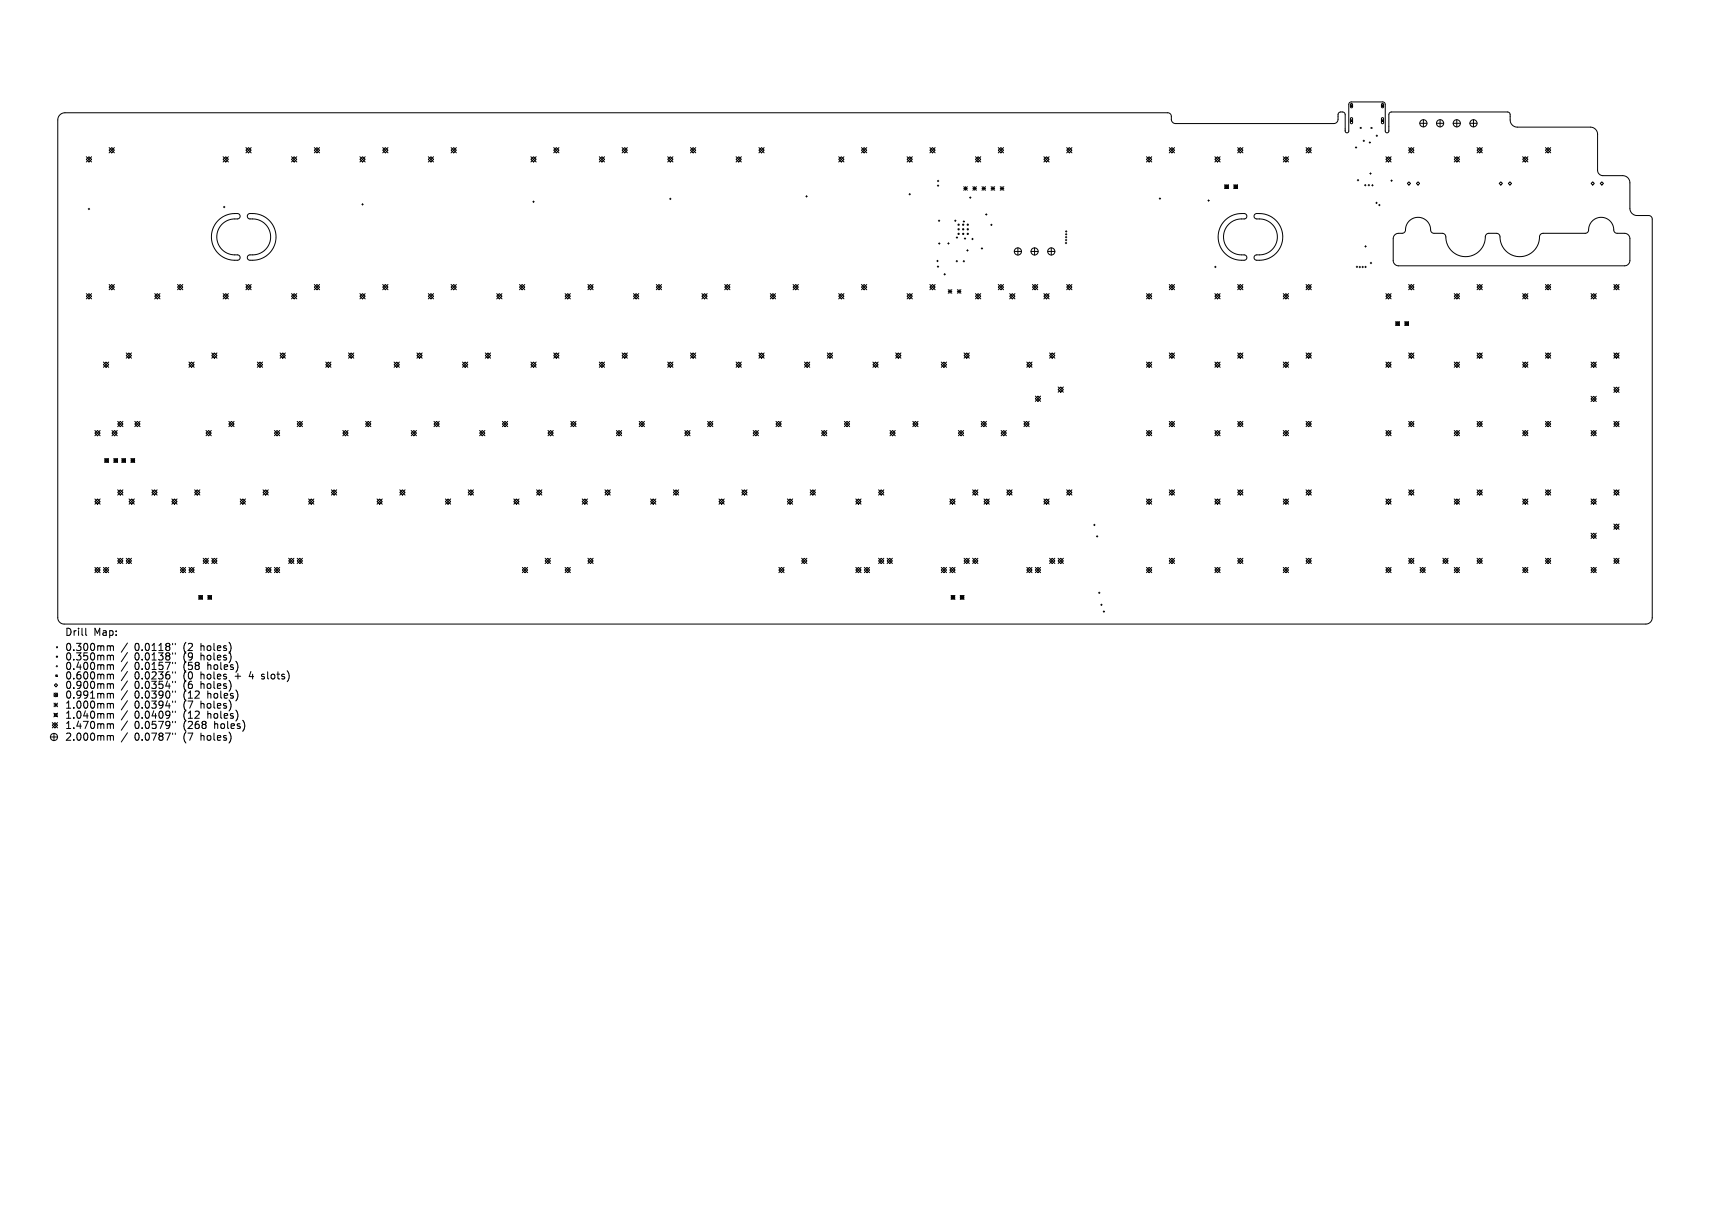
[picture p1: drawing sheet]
<svg xmlns="http://www.w3.org/2000/svg" width="297mm" height="210mm" viewBox="0 0 297 210" stroke-linecap="round" stroke-linejoin="round" font-family="sans-serif">
<defs><g id="words">
<g font-size="1.7">
<text x="11.2" y="110.5">Drill</text>
<text x="11.2" y="113.1">0.300mm</text>
<text x="16.2" y="110.5">Map:</text>
<text x="23.4" y="113.1">0.0118&quot;</text>
<text x="31.9" y="113.1">(2</text>
<text x="35" y="113.1">holes)</text>
<text x="11.2" y="114.8">0.350mm</text>
<text x="11.2" y="116.4">0.400mm</text>
<text x="11.2" y="118.1">0.600mm</text>
<text x="11.2" y="119.7">0.900mm</text>
<text x="23.4" y="114.8">0.0138&quot;</text>
<text x="23.4" y="116.4">0.0157&quot;</text>
<text x="23.4" y="118.1">0.0236&quot;</text>
<text x="23.4" y="119.7">0.0354&quot;</text>
<text x="31.9" y="114.8">(9</text>
<text x="31.9" y="116.4">(58</text>
<text x="31.9" y="118.1">(0</text>
<text x="31.9" y="119.7">(6</text>
<text x="35" y="114.8">holes)</text>
<text x="35" y="118.1">holes</text>
<text x="35" y="119.7">holes)</text>
<text x="36.2" y="116.4">holes)</text>
<text x="41.1" y="118.1">+</text>
<text x="43.7" y="118.1">4</text>
<text x="46" y="118.1">slots)</text>
<text x="11.2" y="121.4">0.991mm</text>
<text x="11.2" y="123.2">1.000mm</text>
<text x="11.2" y="124.9">1.040mm</text>
<text x="23.4" y="121.4">0.0390&quot;</text>
<text x="23.4" y="123.2">0.0394&quot;</text>
<text x="23.4" y="124.9">0.0409&quot;</text>
<text x="31.9" y="121.4">(12</text>
<text x="31.9" y="123.2">(7</text>
<text x="31.9" y="124.9">(12</text>
<text x="35" y="123.2">holes)</text>
<text x="36.2" y="121.4">holes)</text>
<text x="36.2" y="124.9">holes)</text>
<text x="11.2" y="126.7">1.470mm</text>
<text x="11.2" y="128.7">2.000mm</text>
<text x="23.4" y="126.7">0.0579&quot;</text>
<text x="23.4" y="128.7">0.0787&quot;</text>
<text x="31.9" y="126.7">(268</text>
<text x="31.9" y="128.7">(7</text>
<text x="35" y="128.7">holes)</text>
<text x="37.4" y="126.7">holes)</text>
</g>
</g></defs>
<g fill="none" stroke="#000" stroke-width=".17">
<path d="M10.4 19.9l.5-.3h.4h191.5a.62 .62 0 0 1 .6 .6v.6a.74 .74 0 0 0 .8 .6h27.5a.74 .74 0 0 0 .7-.7v-.8l.1-.3 .7-.2 .3 .2 .1 .3v2.9l.2 .2h.3l.2-.2v-4.7l.1-.3 .3-.1h5.5l.2 .1 .2 .3v4.7l.3 .2h.2l.1-.2v-3l.2-.2 .2-.2h20.3l.4 .3v1.1a1.25 1.25 0 0 0 1.2 1.3h12.7a1.25 1.25 0 0 1 1.3 1.2v6.3a.94 .94 0 0 0 .9 .9h3.4a1.24 1.24 0 0 1 1.3 1.2v4.6a1.25 1.25 0 0 0 1.2 1.1h2.1a.62 .62 0 0 1 .6 .6v69.3a1.12 1.12 0 0 1-1.1 1h-274.8a1.11 1.11 0 0 1-1.1-1.1v-86.4l.1-.4zM234.6 18h.2l.1 .1v.5l-.1 .1-.2-.1zM234.6 18.2h.3v.3h-.3zM240 18h.2l.1 .1v.5l-.1 .1-.3-.1zM240 18.2h.3v.3h-.3zM15 27.7l.5-.5 .4 .5-.4 .4zM15 27.2l.9 .9M15.3 36.3h.3M15.5 36.1v.3M15.9 27.2l-.9 .9M19 26.1l.4-.5 .5 .5-.5 .4zM19 25.6l.9 .9"/>
<path d="M19.9 25.6l-.9 .9M37.9 38.3a3.6 3.6 0 0 1 3.7-1.1l.1 .4-.2 .3a3.4 3.4 0 0 0-3.8 3.2 3.3 3.3 0 0 0 3.7 3.2l.3 .4-.2 .4a4 4 0 0 1-4.3-2.1 4 4 0 0 1 .7-4.7zM38.8 27.2l.9 .9M38.8 35.9h.3M38.9 35.8v.3M39.2 27.2l.5 .5-.5 .4-.4-.4zM39.7 27.2l-.9 .9M42.7 25.6l.9 .9M43.1 37.2l.1-.1a4 4 0 0 1 4.7 4 4 4 0 0 1-4.8 3.9l-.1-.3 .2-.4a3.4 3.4 0 0 0 3.8-3.2 3.3 3.3 0 0 0-3.8-3.1l-.2-.4zM43.2 25.6l.4 .5-.4 .4-.5-.4zM43.6 25.6l-.9 .9M50.6 27.2l.9 .9"/>
<path d="M51.1 27.2l.4 .5-.4 .4-.5-.4zM51.5 27.2l-.9 .9M54.6 25.6l.9 .9M55 25.6l.5 .5-.5 .4-.4-.4zM55.5 25.6l-.9 .9M62.5 27.2l.9 .9M62.8 35.5h.3M63 27.2l.4 .5-.4 .4-.5-.4zM63 35.3v.3M63.4 27.2l-.9 .9M66.5 25.6l.9 .9M66.9 25.6l.5 .5-.5 .4-.4-.4z"/>
<path d="M67.4 25.6l-.9 .9M74.4 27.2l.9 .9M74.8 27.2l.5 .5-.5 .4-.4-.4zM75.3 27.2l-.9 .9M78.4 25.6l.9 .9M78.8 25.6l.5 .5-.5 .4-.4-.4zM79.3 25.6l-.9 .9M92.2 27.2l.9 .9M92.5 35h.3M92.7 27.2l.4 .5-.4 .4-.5-.4zM92.7 34.9v.2M93.1 27.2l-.9 .9"/>
<path d="M96.2 25.6l.9 .9M96.6 25.6l.5 .5-.5 .4-.4-.4zM97.1 25.6l-.9 .9M104.1 27.2l.9 .9M104.5 27.2l.5 .5-.5 .4-.4-.4zM105 27.2l-.9 .9M108 25.6l1 .9M108.5 25.6l.5 .5-.5 .4-.5-.4zM109 25.6l-1 .9M116 27.2l.9 .9M116.3 34.5h.3M116.4 27.2l.5 .5-.5 .4-.4-.4z"/>
<path d="M116.4 34.4v.2M116.9 27.2l-.9 .9M119.9 25.6l.9 .9M120.4 25.6l.4 .5-.4 .4-.5-.4zM120.8 25.6l-.9 .9M127.8 27.2l1 .9M128.3 27.2l.5 .5-.5 .4-.5-.4zM128.8 27.2l-1 .9M131.8 25.6l.9 .9M132.3 25.6l.4 .5-.4 .4-.5-.4zM132.7 25.6l-.9 .9M140 34.1h.2"/>
<path d="M140.1 34v.2M145.7 27.2l.9 .9M146.1 27.2l.5 .5-.5 .4-.4-.4zM146.6 27.2l-.9 .9M149.6 25.6l.9 .9M150.1 25.6l.4 .5-.4 .4-.5-.4zM150.5 25.6l-.9 .9M157.5 27.2l1 .9M157.9 33.7h.2M158 27.2l.5 .5-.5 .4-.5-.4zM158 33.6v.2M158.5 27.2l-1 .9"/>
<path d="M161.5 25.6l.9 .9M162 25.6l.4 .5-.4 .4-.5-.4zM162.4 25.6l-.9 .9M162.8 31.4h.3M162.8 32.2h.3M162.9 31.3v.2M162.9 32.1v.2M163 38.3h.2M163.1 38.2v.2M165.8 38.3h.2M165.9 38.2v.2M167.3 38.4h.2"/>
<path d="M167.4 32.4l.6 .6M167.4 32.7h.6M167.4 38.3v.3M167.7 32.4v.6M168 32.4l-.6 .6M168.4 34.3h.2M168.5 34.2v.2M169 32.7h.6M169 32.4l.6 .6M169.3 32.4v.6M169.4 27.7l.5-.5 .4 .5-.4 .4zM169.4 27.2l.9 .9"/>
<path d="M169.6 32.4l-.6 .6M170.3 27.2l-.9 .9M170.6 32.7h.6M170.6 32.4l.6 .6M170.9 32.4v.6M171.2 37.2h.2M171.2 32.4l-.6 .6M171.3 37.1v.2M172.1 39h.2M172.1 32.7h.7M172.1 32.4l.7 .6M172.2 38.9v.3"/>
<path d="M172.5 32.4v.6M172.8 32.4l-.7 .6M173.4 26.1l.4-.5 .5 .5-.5 .4zM173.4 25.6l.9 .9M173.7 32.7h.6M173.7 32.4l.6 .6M174 32.4v.6M174.3 25.6l-.9 .9M174.3 32.4l-.6 .6M181.3 27.2l.9 .9M181.8 27.2l.4 .5-.4 .4-.5-.4zM182.2 27.2l-.9 .9"/>
<path d="M185.3 25.6l.9 .9M185.7 25.6l.5 .5-.5 .4-.4-.4zM186.2 25.6l-.9 .9M199.1 27.2l.9 .9M199.6 27.2l.4 .5-.4 .4-.5-.4zM200 27.2l-.9 .9M201.3 34.5h.3M201.5 34.3v.3M203.1 25.6l.9 .9M203.5 25.6l.5 .5-.5 .4-.4-.4zM204 25.6l-.9 .9M209.8 34.8h.2"/>
<path d="M209.9 34.7v.2M211 27.7l.5-.5 .4 .5-.4 .4zM211 27.2l.9 .9M211.9 27.2l-.9 .9M212.7 32.1l.7 .6M212.8 38.3a3.7 3.7 0 0 1 3.6-1.1l.2 .4-.3 .3a3.4 3.4 0 0 0-3.8 3.2 3.4 3.4 0 0 0 3.8 3.2l.3 .4-.2 .4a4 4 0 0 1-4.4-2.1 4 4 0 0 1 .8-4.7zM212.8 32.2h.5v.4h-.5zM213.4 32.1l-.7 .6M214.3 32.1l.7 .6M214.4 32.2h.5v.4h-.5zM215 32.1l-.7 .6M215 25.6l.9 .9"/>
<path d="M215.4 25.6l.5 .5-.5 .4-.4-.4zM215.9 25.6l-.9 .9M217.9 37.2l.1-.1a4 4 0 0 1 4.8 4 4 4 0 0 1-4.9 3.9l-.1-.4 .2-.3a3.4 3.4 0 0 0 3.9-3.2 3.3 3.3 0 0 0-3.8-3.1l-.3-.4zM222.9 27.2l.9 .9M223.3 27.2l.5 .5-.5 .4-.4-.4zM223.8 27.2l-.9 .9M226.8 26.1l.5-.5 .5 .5-.5 .4zM226.8 25.6l1 .9M227.8 25.6l-1 .9M234.6 20.5l.2-.1 .1 .2v.7l-.1 .2-.2-.2zM234.6 20.8h.3v.3h-.3zM235.4 25.6h.2"/>
<path d="M235.5 25.5v.2M235.7 31.3h.3M235.9 31.1v.3M236.2 22.1l.2 .2M236.4 22.1l-.2 .2M236.8 24.4h.2M236.9 24.3v.3M237 32.1h.3M237.1 32v.3M237.6 32.1h.3M237.8 32v.3M237.8 24.7h.2"/>
<path d="M237.9 30.1h.3M237.9 24.6v.3M238 30v.2M238.1 22.1l.2 .2M238.3 32.2h.2M238.3 22.1l-.2 .2M238.4 32v.3M239 35.2h.2M239 23.6h.3M239.1 35.1v.2M239.1 23.4v.3M239.5 35.6h.2"/>
<path d="M239.6 35.5v.2M240 20.5l.2-.1 .1 .2v.7l-.1 .2-.3-.2zM240 20.8h.3v.3h-.3zM240.7 27.7l.5-.5 .4 .5-.4 .4zM240.7 27.2l.9 .9M241.6 31.4h.2M241.6 27.2l-.9 .9M241.7 31.2v.3M244.4 31.8l.3-.2 .3 .2-.3 .3zM244.7 26.1l.4-.5 .5 .5-.5 .4zM244.7 25.6l.9 .9M245.6 25.6l-.9 .9"/>
<path d="M246.3 31.6l.3 .2-.3 .3-.3-.3zM246.6 21.4h1.2M247.2 20.8v1.2M249.5 21.4h1.2M250.1 20.8v1.2M252.4 21.4h1.2M252.6 27.7l.4-.5 .5 .5-.5 .4zM252.6 27.2l.9 .9M253 20.8v1.2M253.5 27.2l-.9 .9M255.3 21.4h1.2M255.9 20.8v1.2"/>
<path d="M256.5 26.1l.5-.5 .5 .5-.5 .4zM256.5 25.6l1 .9M257.5 25.6l-1 .9M260.7 31.6l.3 .2-.3 .3-.3-.3zM262.3 31.6l.2 .2-.2 .3-.3-.3zM264.5 27.2l.9 .9M264.9 27.2l.5 .5-.5 .4-.4-.4zM265.4 27.2l-.9 .9M268.4 25.6l.9 .9M268.9 25.6l.4 .5-.4 .4-.5-.4zM269.3 25.6l-.9 .9M276.6 31.6l.3 .2-.3 .3-.2-.3z"/>
<path d="M278.2 31.6l.3 .2-.3 .3-.3-.3zM15 51l.9 .9M15.5 51l.4 .4-.4 .5-.5-.5zM15.9 51l-.9 .9M19 49.4l.9 .9M19.4 49.4l.5 .4-.5 .5-.4-.5zM19.9 49.4l-.9 .9M26.9 51l.9 .9M27.3 51l.5 .4-.5 .5-.4-.5zM27.8 51l-.9 .9M30.8 49.4l.9 .9M31.3 49.4l.4 .4-.4 .5-.5-.5z"/>
<path d="M31.7 49.4l-.9 .9M38.8 51.4l.4-.4 .5 .4-.5 .5zM38.8 51l.9 .9M39.7 51l-.9 .9M42.7 49.8l.5-.4 .4 .4-.4 .5zM42.7 49.4l.9 .9M43.6 49.4l-.9 .9M50.6 51.4l.5-.4 .4 .4-.4 .5zM50.6 51l.9 .9M51.5 51l-.9 .9M54.6 49.8l.4-.4 .5 .4-.5 .5zM54.6 49.4l.9 .9"/>
<path d="M55.5 49.4l-.9 .9M62.5 51.4l.5-.4 .4 .4-.4 .5zM62.5 51l.9 .9M63.4 51l-.9 .9M66.5 49.8l.4-.4 .5 .4-.5 .5zM66.5 49.4l.9 .9M67.4 49.4l-.9 .9M74.4 51.4l.4-.4 .5 .4-.5 .5zM74.4 51l.9 .9M75.3 51l-.9 .9M78.4 49.8l.4-.4 .5 .4-.5 .5zM78.4 49.4l.9 .9"/>
<path d="M79.3 49.4l-.9 .9M86.3 51.4l.4-.4 .5 .4-.5 .5zM86.3 51l.9 .9M87.2 51l-.9 .9M90.2 49.8l.5-.4 .4 .4-.4 .5zM90.2 49.4l.9 .9M91.1 49.4l-.9 .9M98.1 51.4l.5-.4 .5 .4-.5 .5zM98.1 51l1 .9M99.1 51l-1 .9M102.1 49.4l.9 .9M102.6 49.4l.4 .4-.4 .5-.5-.5z"/>
<path d="M103 49.4l-.9 .9M110 51.4l.5-.4 .4 .4-.4 .5zM110 51l.9 .9M110.9 51l-.9 .9M114 49.8l.4-.4 .5 .4-.5 .5zM114 49.4l.9 .9M114.9 49.4l-.9 .9M121.9 51.4l.5-.4 .4 .4-.4 .5zM121.9 51l.9 .9M122.8 51l-.9 .9M125.9 49.8l.4-.4 .5 .4-.5 .5zM125.9 49.4l.9 .9"/>
<path d="M126.8 49.4l-.9 .9M133.8 51.4l.4-.4 .5 .4-.5 .5zM133.8 51l.9 .9M134.7 51l-.9 .9M137.7 49.8l.5-.4 .5 .4-.5 .5zM137.7 49.4l1 .9M138.7 49.4l-1 .9M145.7 51.4l.4-.4 .5 .4-.5 .5zM145.7 51l.9 .9M146.6 51l-.9 .9M149.6 49.8l.5-.4 .4 .4-.4 .5zM149.6 49.4l.9 .9"/>
<path d="M150.5 49.4l-.9 .9M157.5 51.4l.5-.4 .5 .4-.5 .5zM157.5 51l1 .9M158.5 51l-1 .9M161.5 49.4l.9 .9M162 49.4l.4 .4-.4 .5-.5-.5zM162.4 49.4l-.9 .9M162.7 45.3h.3M162.8 46.3h.2M162.8 45.2v.2M162.9 46.2v.2M163 42.3h.3"/>
<path d="M163.1 42.1v.3M164 47.6h.2M164.1 47.5v.2M164.6 42.3h.3M164.7 50.3l.6 .6M164.7 50.6h.6M164.7 42.1v.3M165 50.3v.6M165.3 50.3l-.6 .6M166.1 45.3h.2M166.1 41.2h.2M166.2 45.2v.3"/>
<path d="M166.2 41.1v.3M166.3 50.6h.6M166.3 50.3l.6 .6M166.6 50.3v.6M166.9 50.3l-.6 .6M167.3 45.3h.2M167.4 45.2v.3M167.5 41.4h.2M167.6 41.3v.2M167.9 43.5h.3M168 43.3v.3M168.8 41.5h.2"/>
<path d="M168.9 41.4v.2M169.4 51.4l.5-.4 .4 .4-.4 .5zM169.4 51l.9 .9M170.3 51l-.9 .9M170.4 43.1h.3M170.5 43v.2M173.4 49.8l.4-.4 .5 .4-.5 .5zM173.4 49.4l.9 .9M174.3 49.4l-.9 .9M175.4 51.4l.4-.4 .5 .4-.5 .5zM175.4 51l.9 .9M176.2 43.6h1.2"/>
<path d="M176.3 51l-.9 .9M176.8 43v1.3M179.1 43.6h1.2M179.3 49.4l.9 .9M179.7 43v1.3M179.8 49.4l.4 .4-.4 .5-.5-.5zM180.2 49.4l-.9 .9M181.3 51l.9 .9M181.8 51l.4 .4-.4 .5-.5-.5zM182 43.6h1.2M182.2 51l-.9 .9M182.6 43v1.3"/>
<path d="M185 42.2h.3M185 41.7h.3M185 41.2h.3M185.1 40.7h.2M185.1 40.2h.2M185.2 42.1v.2M185.2 41.5v.3M185.2 41v.3M185.2 40.5v.3M185.2 40v.3M185.3 49.4l.9 .9M185.7 49.4l.5 .4-.5 .5-.4-.5z"/>
<path d="M186.2 49.4l-.9 .9M199.1 51l.9 .9M199.6 51l.4 .4-.4 .5-.5-.5zM200 51l-.9 .9M203.1 49.8l.4-.4 .5 .4-.5 .5zM203.1 49.4l.9 .9M204 49.4l-.9 .9M211 46.3h.2M211 51l.9 .9M211.1 46.2v.3M211.5 51l.4 .4-.4 .5-.5-.5zM211.9 51l-.9 .9"/>
<path d="M215 49.4l.9 .9M215.4 49.4l.5 .4-.5 .5-.4-.5zM215.9 49.4l-.9 .9M222.9 51.4l.4-.4 .5 .4-.5 .5zM222.9 51l.9 .9M223.8 51l-.9 .9M226.8 49.8l.5-.4 .5 .4-.5 .5zM226.8 49.4l1 .9M227.8 49.4l-1 .9M235.6 46.3h.2M235.7 46.2v.2M236.1 46.4h.2"/>
<path d="M236.2 46.2v.3M236.6 46.3h.2M236.7 46.2v.3M237.1 46.3h.2M237.1 42.8h.2M237.2 42.6v.3M237.2 46.2v.3M238 45.6h.2M238.1 45.5v.3M240.7 51.4l.5-.4 .4 .4-.4 .5zM240.7 51l.9 .9M241.6 51l-.9 .9"/>
<path d="M242.3 40.8l.5-.3h.7a.59 .59 0 0 0 .6-.6 2.22 2.22 0 0 1 2.4-2.2 2.22 2.22 0 0 1 2 2.5l.5 .3h1.5a.62 .62 0 0 1 .6 .6 3.5 3.5 0 0 0 3.6 3.4 3.5 3.5 0 0 0 3.3-3.6l.5-.4h1.4a.62 .62 0 0 1 .6 .6 3.5 3.5 0 0 0 3.6 3.4 3.5 3.5 0 0 0 3.3-3.6l.6-.4h7.3a.59 .59 0 0 0 .6-.6 2.22 2.22 0 0 1 2.4-2.2 2.22 2.22 0 0 1 2 2.5l.5 .3h1.4a.93 .93 0 0 1 .9 .9v3.8a.93 .93 0 0 1-.9 .9h-39.3a.94 .94 0 0 1-.9-.9v-3.9zM242.4 55.8l.7 .7M242.5 55.9h.5v.5h-.5zM243.1 55.8l-.7 .7M244 55.8l.7 .7M244.1 55.9h.5v.5h-.5zM244.7 55.8l-.7 .7M244.7 49.8l.4-.4 .5 .4-.5 .5zM244.7 49.4l.9 .9M245.6 49.4l-.9 .9M252.6 51l.9 .9M253 51l.5 .4-.5 .5-.4-.5z"/>
<path d="M253.5 51l-.9 .9M256.5 49.8l.5-.4 .5 .4-.5 .5zM256.5 49.4l1 .9M257.5 49.4l-1 .9M264.5 51l.9 .9M264.9 51l.5 .4-.5 .5-.4-.5zM265.4 51l-.9 .9M268.4 49.4l.9 .9M268.9 49.4l.4 .4-.4 .5-.5-.5zM269.3 49.4l-.9 .9M276.3 51.4l.5-.4 .5 .4-.5 .5zM276.3 51l1 .9"/>
<path d="M277.3 51l-1 .9M280.3 49.4l.9 .9M280.8 49.4l.4 .4-.4 .5-.5-.5zM281.2 49.4l-.9 .9M16.5 75.2l.4-.5 .5 .5-.5 .4zM16.5 74.7l.9 .9M17.4 74.7l-.9 .9M18 62.8l.9 1M18.2 79.6l.6 .7M18.3 79.7h.4v.5h-.4zM18.4 62.8l.5 .5-.5 .5-.4-.5zM18.8 79.6l-.6 .7"/>
<path d="M18.9 62.8l-.9 1M19.4 75.2l.5-.5 .5 .5-.5 .4zM19.4 74.7l1 .9M19.8 79.6l.6 .7M19.9 79.7h.4v.5h-.4zM20.4 74.7l-1 .9M20.4 79.6l-.6 .7M20.4 73.6l.5-.5 .5 .5-.5 .4zM20.4 73.1l1 .9M21.2 79.6l.6 .7M21.3 79.7h.4v.5h-.4zM21.4 73.1l-1 .9"/>
<path d="M21.8 79.6l-.6 .7M21.9 61.3l.9 .9M22.4 61.3l.4 .4-.4 .5-.5-.5zM22.7 79.6l.7 .7M22.8 61.3l-.9 .9M22.8 79.7h.5v.5h-.5zM23.4 79.6l-.7 .7M23.4 73.1l.9 .9M23.9 73.1l.4 .5-.4 .4-.5-.4zM24.3 73.1l-.9 .9M32.8 63.3l.5-.5 .4 .5-.4 .5zM32.8 62.8l.9 1"/>
<path d="M33.7 62.8l-.9 1M35.8 75.2l.4-.5 .5 .5-.5 .4zM35.8 74.7l.9 .9M36.7 74.7l-.9 .9M36.8 61.7l.4-.4 .5 .4-.5 .5zM36.8 61.3l.9 .9M37.7 61.3l-.9 .9M39.7 73.1l1 .9M40.2 73.1l.5 .5-.5 .4-.5-.4zM40.7 73.1l-1 .9M44.7 62.8l.9 1M45.1 62.8l.5 .5-.5 .5-.4-.5z"/>
<path d="M45.6 62.8l-.9 1M47.7 75.2l.4-.5 .5 .5-.5 .4zM47.7 74.7l.9 .9M48.6 74.7l-.9 .9M48.7 61.3l.9 .9M49.1 61.3l.5 .4-.5 .5-.4-.5zM49.6 61.3l-.9 .9M51.6 73.1l.9 .9M52.1 73.1l.4 .5-.4 .4-.5-.4zM52.5 73.1l-.9 .9M56.6 62.8l.9 1M57 62.8l.5 .5-.5 .5-.4-.5z"/>
<path d="M57.5 62.8l-.9 1M59.5 75.2l.5-.5 .5 .5-.5 .4zM59.5 74.7l1 .9M60.5 74.7l-1 .9M60.5 61.3l.9 .9M61 61.3l.4 .4-.4 .5-.5-.5zM61.4 61.3l-.9 .9M63.5 73.1l.9 .9M64 73.1l.4 .5-.4 .4-.5-.4zM64.4 73.1l-.9 .9M68.5 62.8l.9 1M68.9 62.8l.5 .5-.5 .5-.4-.5z"/>
<path d="M69.4 62.8l-.9 1M71.4 75.2l.5-.5 .4 .5-.4 .4zM71.4 74.7l.9 .9M72.3 74.7l-.9 .9M72.4 61.7l.5-.4 .4 .4-.4 .5zM72.4 61.3l.9 .9M73.3 61.3l-.9 .9M75.4 73.6l.4-.5 .5 .5-.5 .4zM75.4 73.1l.9 .9M76.3 73.1l-.9 .9M80.3 63.3l.5-.5 .4 .5-.4 .5zM80.3 62.8l.9 1"/>
<path d="M81.2 62.8l-.9 1M83.3 75.2l.5-.5 .4 .5-.4 .4zM83.3 74.7l.9 .9M84.2 74.7l-.9 .9M84.3 61.3l.9 .9M84.7 61.3l.5 .4-.5 .5-.4-.5zM85.2 61.3l-.9 .9M87.3 73.1l.9 .9M87.7 73.1l.5 .5-.5 .4-.4-.4zM88.2 73.1l-.9 .9M92.2 62.8l.9 1M92.7 62.8l.4 .5-.4 .5-.5-.5z"/>
<path d="M93.1 62.8l-.9 1M95.2 75.2l.4-.5 .5 .5-.5 .4zM95.2 74.7l.9 .9M96.1 74.7l-.9 .9M96.2 61.7l.4-.4 .5 .4-.5 .5zM96.2 61.3l.9 .9M97.1 61.3l-.9 .9M99.1 73.6l.5-.5 .5 .5-.5 .4zM99.1 73.1l1 .9M100.1 73.1l-1 .9M104.1 63.3l.4-.5 .5 .5-.5 .5zM104.1 62.8l.9 1"/>
<path d="M105 62.8l-.9 1M107.1 75.2l.4-.5 .5 .5-.5 .4zM107.1 74.7l.9 .9M108 74.7l-.9 .9M108 61.3l1 .9M108.5 61.3l.5 .4-.5 .5-.5-.5zM109 61.3l-1 .9M111 73.1l.9 .9M111.5 73.1l.4 .5-.4 .4-.5-.4zM111.9 73.1l-.9 .9M116 62.8l.9 1M116.4 62.8l.5 .5-.5 .5-.4-.5z"/>
<path d="M116.9 62.8l-.9 1M118.9 75.2l.5-.5 .5 .5-.5 .4zM118.9 74.7l1 .9M119.9 74.7l-1 .9M119.9 61.7l.5-.4 .4 .4-.4 .5zM119.9 61.3l.9 .9M120.8 61.3l-.9 .9M122.9 73.6l.5-.5 .4 .5-.4 .4zM122.9 73.1l.9 .9M123.8 73.1l-.9 .9M127.8 63.3l.5-.5 .5 .5-.5 .5zM127.8 62.8l1 1"/>
<path d="M128.8 62.8l-1 1M130.8 75.2l.5-.5 .4 .5-.4 .4zM130.8 74.7l.9 .9M131.7 74.7l-.9 .9M131.8 61.7l.5-.4 .4 .4-.4 .5zM131.8 61.3l.9 .9M132.7 61.3l-.9 .9M134.8 73.1l.9 .9M135.2 73.1l.5 .5-.5 .4-.4-.4zM135.7 73.1l-.9 .9M139.7 62.8l.9 1M140.2 62.8l.4 .5-.4 .5-.5-.5z"/>
<path d="M140.6 62.8l-.9 1M142.7 75.2l.5-.5 .4 .5-.4 .4zM142.7 74.7l.9 .9M143.6 74.7l-.9 .9M143.7 61.3l.9 .9M144.1 61.3l.5 .4-.5 .5-.4-.5zM144.6 61.3l-.9 .9M146.7 73.6l.4-.5 .5 .5-.5 .4zM146.7 73.1l.9 .9M147.6 73.1l-.9 .9M151.6 62.8l.9 1M152.1 62.8l.4 .5-.4 .5-.5-.5z"/>
<path d="M152.5 62.8l-.9 1M154.6 75.2l.4-.5 .5 .5-.5 .4zM154.6 74.7l.9 .9M155.5 74.7l-.9 .9M155.6 61.3l.9 .9M156 61.3l.5 .4-.5 .5-.4-.5zM156.5 61.3l-.9 .9M158.5 73.6l.5-.5 .5 .5-.5 .4zM158.5 73.1l1 .9M159.5 73.1l-1 .9M163.5 62.8l.9 1M163.9 62.8l.5 .5-.5 .5-.4-.5z"/>
<path d="M164.4 62.8l-.9 1M166.5 75.2l.4-.5 .5 .5-.5 .4zM166.5 74.7l.9 .9M167.4 74.7l-.9 .9M167.4 61.3l1 .9M167.9 61.3l.5 .4-.5 .5-.5-.5zM168.4 61.3l-1 .9M170.4 73.1l.9 .9M170.9 73.1l.4 .5-.4 .4-.5-.4zM171.3 73.1l-.9 .9M173.9 74.7l.9 .9M174.3 74.7l.5 .5-.5 .4-.4-.4z"/>
<path d="M174.8 74.7l-.9 .9M177.8 73.1l1 .9M178.3 73.1l.5 .5-.5 .4-.5-.4zM178.3 63.3l.5-.5 .5 .5-.5 .5zM178.3 62.8l1 1M178.8 73.1l-1 .9M179.3 62.8l-1 1M179.8 68.7l.9 1M180.3 68.7l.4 .5-.4 .5-.5-.5zM180.7 68.7l-.9 1M182.3 61.7l.5-.4 .4 .4-.4 .5zM182.3 61.3l.9 .9"/>
<path d="M183.2 61.3l-.9 .9M183.8 67.6l.4-.4 .5 .4-.5 .5zM183.8 67.2l.9 .9M184.7 67.2l-.9 .9M199.1 62.8l.9 1M199.1 74.7l.9 .9M199.6 62.8l.4 .5-.4 .5-.5-.5zM199.6 74.7l.4 .5-.4 .4-.5-.4zM200 62.8l-.9 1M200 74.7l-.9 .9M203.1 61.7l.4-.4 .5 .4-.5 .5zM203.1 73.6l.4-.5 .5 .5-.5 .4z"/>
<path d="M203.1 61.3l.9 .9M203.1 73.1l.9 .9M204 61.3l-.9 .9M204 73.1l-.9 .9M211 62.8l.9 1M211 74.7l.9 .9M211.5 62.8l.4 .5-.4 .5-.5-.5zM211.5 74.7l.4 .5-.4 .4-.5-.4zM211.9 62.8l-.9 1M211.9 74.7l-.9 .9M215 61.3l.9 .9M215 73.1l.9 .9"/>
<path d="M215.4 61.3l.5 .4-.5 .5-.4-.5zM215.4 73.1l.5 .5-.5 .4-.4-.4zM215.9 73.1l-.9 .9M215.9 61.3l-.9 .9M222.9 63.3l.4-.5 .5 .5-.5 .5zM222.9 75.2l.4-.5 .5 .5-.5 .4zM222.9 62.8l.9 1M222.9 74.7l.9 .9M223.8 62.8l-.9 1M223.8 74.7l-.9 .9M226.8 61.7l.5-.4 .5 .4-.5 .5zM226.8 73.6l.5-.5 .5 .5-.5 .4z"/>
<path d="M226.8 61.3l1 .9M226.8 73.1l1 .9M227.8 61.3l-1 .9M227.8 73.1l-1 .9M240.7 63.3l.5-.5 .4 .5-.4 .5zM240.7 75.2l.5-.5 .4 .5-.4 .4zM240.7 62.8l.9 1M240.7 74.7l.9 .9M241.6 62.8l-.9 1M241.6 74.7l-.9 .9M244.7 61.7l.4-.4 .5 .4-.5 .5zM244.7 73.6l.4-.5 .5 .5-.5 .4z"/>
<path d="M244.7 61.3l.9 .9M244.7 73.1l.9 .9M245.6 61.3l-.9 .9M245.6 73.1l-.9 .9M252.6 62.8l.9 1M252.6 74.7l.9 .9M253 62.8l.5 .5-.5 .5-.4-.5zM253 74.7l.5 .5-.5 .4-.4-.4zM253.5 62.8l-.9 1M253.5 74.7l-.9 .9M256.5 61.7l.5-.4 .5 .4-.5 .5zM256.5 73.6l.5-.5 .5 .5-.5 .4z"/>
<path d="M256.5 61.3l1 .9M256.5 73.1l1 .9M257.5 61.3l-1 .9M257.5 73.1l-1 .9M264.5 62.8l.9 1M264.5 74.7l.9 .9M264.9 62.8l.5 .5-.5 .5-.4-.5zM264.9 74.7l.5 .5-.5 .4-.4-.4zM265.4 74.7l-.9 .9M265.4 62.8l-.9 1M268.4 61.3l.9 .9M268.4 73.1l.9 .9"/>
<path d="M268.9 61.3l.4 .4-.4 .5-.5-.5zM268.9 73.1l.4 .5-.4 .4-.5-.4zM269.3 61.3l-.9 .9M269.3 73.1l-.9 .9M276.3 63.3l.5-.5 .5 .5-.5 .5zM276.3 69.2l.5-.4 .5 .4-.5 .5zM276.3 75.2l.5-.5 .5 .5-.5 .4zM276.3 62.8l1 1M276.3 68.8l1 .9M276.3 74.7l1 .9M277.3 62.8l-1 1M277.3 68.8l-1 .9"/>
<path d="M277.3 74.7l-1 .9M280.3 73.1l.9 .9M280.3 61.3l.9 .9M280.3 67.2l.9 .9M280.8 61.3l.4 .4-.4 .5-.5-.5zM280.8 67.2l.4 .5-.4 .4-.5-.4zM280.8 73.1l.4 .5-.4 .4-.5-.4zM281.2 61.3l-.9 .9M281.2 67.2l-.9 .9M281.2 73.1l-.9 .9M16.5 87.1l.4-.5 .5 .5-.5 .4zM16.5 86.6l.9 .9"/>
<path d="M16.5 98.9l.4-.4 .5 .4-.5 .5zM16.5 98.5l.9 .9M17.4 86.6l-.9 .9M17.4 98.5l-.9 .9M18 98.9l.4-.4 .5 .4-.5 .5zM18 98.5l.9 .9M18.9 98.5l-.9 .9M20.4 85.5l.5-.5 .5 .5-.5 .4zM20.4 85l1 .9M20.4 97.3l.5-.4 .5 .4-.5 .5zM20.4 96.9l1 .9M21.4 85l-1 .9"/>
<path d="M21.4 96.9l-1 .9M21.9 97.3l.5-.4 .4 .4-.4 .5zM21.9 96.9l.9 .9M22.4 87.1l.5-.5 .4 .5-.4 .4zM22.4 86.6l.9 .9M22.8 96.9l-.9 .9M23.3 86.6l-.9 .9M26.4 85.5l.4-.5 .5 .5-.5 .4zM26.4 85l.9 .9M27.3 85l-.9 .9M29.8 87.1l.5-.5 .5 .5-.5 .4zM29.8 86.6l1 .9"/>
<path d="M30.8 86.6l-1 .9M31.3 98.9l.5-.4 .4 .4-.4 .5zM31.3 98.5l.9 .9M32.2 98.5l-.9 .9M32.8 98.9l.5-.4 .4 .4-.4 .5zM32.8 98.5l.9 .9M33.7 98.5l-.9 .9M33.8 85.5l.5-.5 .4 .5-.4 .4zM33.8 85l.9 .9M34.7 85l-.9 .9M35.3 97.3l.4-.4 .5 .4-.5 .5zM35.3 96.9l.9 .9"/>
<path d="M36.2 96.9l-.9 .9M36.8 97.3l.4-.4 .5 .4-.5 .5zM36.8 96.9l.9 .9M37.7 96.9l-.9 .9M41.7 87.1l.5-.5 .4 .5-.4 .4zM41.7 86.6l.9 .9M42.6 86.6l-.9 .9M45.7 85.5l.4-.5 .5 .5-.5 .4zM45.7 85l.9 .9M46.2 98.9l.4-.4 .5 .4-.5 .5zM46.2 98.5l.9 .9M46.6 85l-.9 .9"/>
<path d="M47.1 98.5l-.9 .9M47.7 98.9l.4-.4 .5 .4-.5 .5zM47.7 98.5l.9 .9M48.6 98.5l-.9 .9M50.1 97.3l.5-.4 .5 .4-.5 .5zM50.1 96.9l1 .9M51.1 96.9l-1 .9M51.6 97.3l.5-.4 .4 .4-.4 .5zM51.6 96.9l.9 .9M52.5 96.9l-.9 .9M53.6 87.1l.5-.5 .4 .5-.4 .4zM53.6 86.6l.9 .9"/>
<path d="M54.5 86.6l-.9 .9M57.6 85.5l.4-.5 .5 .5-.5 .4zM57.6 85l.9 .9M58.5 85l-.9 .9M65.5 87.1l.4-.5 .5 .5-.5 .4zM65.5 86.6l.9 .9M66.4 86.6l-.9 .9M69.4 85.5l.5-.5 .5 .5-.5 .4zM69.4 85l1 .9M70.4 85l-1 .9M77.4 87.1l.4-.5 .5 .5-.5 .4zM77.4 86.6l.9 .9"/>
<path d="M78.3 86.6l-.9 .9M81.3 85.5l.5-.5 .4 .5-.4 .4zM81.3 85l.9 .9M82.2 85l-.9 .9M89.2 87.1l.5-.5 .5 .5-.5 .4zM89.2 86.6l1 .9M90.2 86.6l-1 .9M90.7 98.9l.5-.4 .4 .4-.4 .5zM90.7 98.5l.9 .9M91.6 98.5l-.9 .9M93.2 85.5l.5-.5 .4 .5-.4 .4zM93.2 85l.9 .9"/>
<path d="M94.1 85l-.9 .9M94.7 97.3l.4-.4 .5 .4-.5 .5zM94.7 96.9l.9 .9M95.6 96.9l-.9 .9M98.1 98.9l.5-.4 .5 .4-.5 .5zM98.1 98.5l1 .9M99.1 98.5l-1 .9M101.1 87.1l.5-.5 .4 .5-.4 .4zM101.1 86.6l.9 .9M102 86.6l-.9 .9M102.1 97.3l.5-.4 .4 .4-.4 .5zM102.1 96.9l.9 .9"/>
<path d="M103 96.9l-.9 .9M105.1 85.5l.4-.5 .5 .5-.5 .4zM105.1 85l.9 .9M106 85l-.9 .9M113 87.1l.5-.5 .4 .5-.4 .4zM113 86.6l.9 .9M113.9 86.6l-.9 .9M117 85.5l.4-.5 .5 .5-.5 .4zM117 85l.9 .9M117.9 85l-.9 .9M124.9 87.1l.4-.5 .5 .5-.5 .4zM124.9 86.6l.9 .9"/>
<path d="M125.8 86.6l-.9 .9M128.8 85.5l.5-.5 .5 .5-.5 .4zM128.8 85l1 .9M129.8 85l-1 .9M135.3 98.5l.9 .9M135.7 98.5l.5 .4-.5 .5-.4-.5zM136.2 98.5l-.9 .9M136.8 87.1l.4-.5 .5 .5-.5 .4zM136.8 86.6l.9 .9M137.7 86.6l-.9 .9M139.2 97.3l.5-.4 .4 .4-.4 .5zM139.2 96.9l.9 .9"/>
<path d="M140.1 96.9l-.9 .9M140.7 85.5l.5-.5 .4 .5-.4 .4zM140.7 85l.9 .9M141.6 85l-.9 .9M148.6 87.1l.5-.5 .5 .5-.5 .4zM148.6 98.9l.5-.4 .5 .4-.5 .5zM148.6 86.6l1 .9M148.6 98.5l1 .9M149.6 86.6l-1 .9M149.6 98.5l-1 .9M150.1 98.9l.5-.4 .4 .4-.4 .5zM150.1 98.5l.9 .9"/>
<path d="M151 98.5l-.9 .9M152.6 97.3l.5-.4 .4 .4-.4 .5zM152.6 85l.9 .9M152.6 96.9l.9 .9M153.1 85l.4 .5-.4 .4-.5-.4zM153.5 85l-.9 .9M153.5 96.9l-.9 .9M154.1 97.3l.4-.4 .5 .4-.5 .5zM154.1 96.9l.9 .9M155 96.9l-.9 .9M163.5 98.9l.4-.4 .5 .4-.5 .5zM163.5 98.5l.9 .9"/>
<path d="M164.4 98.5l-.9 .9M165 98.9l.4-.4 .5 .4-.5 .5zM165 86.6l.9 .9M165 98.5l.9 .9M165.4 86.6l.5 .5-.5 .4-.4-.4zM165.9 86.6l-.9 .9M165.9 98.5l-.9 .9M167.4 96.9l1 .9M167.9 96.9l.5 .4-.5 .5-.5-.5zM168.4 96.9l-1 .9M168.9 85l.9 .9M168.9 96.9l.9 .9"/>
<path d="M169.4 85l.4 .5-.4 .4-.5-.4zM169.4 96.9l.4 .4-.4 .5-.5-.5zM169.8 85l-.9 .9M169.8 96.9l-.9 .9M170.9 86.6l.9 .9M171.4 86.6l.4 .5-.4 .4-.5-.4zM171.8 86.6l-.9 .9M174.9 85.5l.4-.5 .5 .5-.5 .4zM174.9 85l.9 .9M175.8 85l-.9 .9M178.3 98.9l.5-.4 .5 .4-.5 .5zM178.3 98.5l1 .9"/>
<path d="M179.3 98.5l-1 .9M179.8 98.5l.9 .9M180.3 98.5l.4 .4-.4 .5-.5-.5zM180.7 98.5l-.9 .9M181.3 86.6l.9 .9M181.8 86.6l.4 .5-.4 .4-.5-.4zM182.2 86.6l-.9 .9M182.3 97.3l.5-.4 .4 .4-.4 .5zM182.3 96.9l.9 .9M183.2 96.9l-.9 .9M183.8 97.3l.4-.4 .5 .4-.5 .5zM183.8 96.9l.9 .9"/>
<path d="M184.7 96.9l-.9 .9M185.3 85l.9 .9M185.7 85l.5 .5-.5 .4-.4-.4zM186.2 85l-.9 .9M190 91.1h.2M190.1 91v.2M190.4 93.1h.3M190.6 93v.2M199.1 86.6l.9 .9M199.1 98.5l.9 .9M199.6 86.6l.4 .5-.4 .4-.5-.4zM199.6 98.5l.4 .4-.4 .5-.5-.5z"/>
<path d="M200 86.6l-.9 .9M200 98.5l-.9 .9M203.1 85.5l.4-.5 .5 .5-.5 .4zM203.1 97.3l.4-.4 .5 .4-.5 .5zM203.1 85l.9 .9M203.1 96.9l.9 .9M204 85l-.9 .9M204 96.9l-.9 .9M211 86.6l.9 .9M211 98.5l.9 .9M211.5 86.6l.4 .5-.4 .4-.5-.4zM211.5 98.5l.4 .4-.4 .5-.5-.5z"/>
<path d="M211.9 86.6l-.9 .9M211.9 98.5l-.9 .9M215 96.9l.9 .9M215 85l.9 .9M215.4 85l.5 .5-.5 .4-.4-.4zM215.4 96.9l.5 .4-.5 .5-.4-.5zM215.9 85l-.9 .9M215.9 96.9l-.9 .9M222.9 87.1l.4-.5 .5 .5-.5 .4zM222.9 98.9l.4-.4 .5 .4-.5 .5zM222.9 98.5l.9 .9M222.9 86.6l.9 .9"/>
<path d="M223.8 86.6l-.9 .9M223.8 98.5l-.9 .9M226.8 85.5l.5-.5 .5 .5-.5 .4zM226.8 97.3l.5-.4 .5 .4-.5 .5zM226.8 85l1 .9M226.8 96.9l1 .9M227.8 85l-1 .9M227.8 96.9l-1 .9M240.7 87.1l.5-.5 .4 .5-.4 .4zM240.7 98.9l.5-.4 .4 .4-.4 .5zM240.7 86.6l.9 .9M240.7 98.5l.9 .9"/>
<path d="M241.6 86.6l-.9 .9M241.6 98.5l-.9 .9M244.7 85.5l.4-.5 .5 .5-.5 .4zM244.7 97.3l.4-.4 .5 .4-.5 .5zM244.7 85l.9 .9M244.7 96.9l.9 .9M245.6 85l-.9 .9M245.6 96.9l-.9 .9M246.6 98.5l1 .9M247.1 98.5l.5 .4-.5 .5-.5-.5zM247.6 98.5l-1 .9M250.6 96.9l.9 .9"/>
<path d="M251.1 96.9l.4 .4-.4 .5-.5-.5zM251.5 96.9l-.9 .9M252.6 98.5l.9 .9M252.6 86.6l.9 .9M253 86.6l.5 .5-.5 .4-.4-.4zM253 98.5l.5 .4-.5 .5-.4-.5zM253.5 86.6l-.9 .9M253.5 98.5l-.9 .9M256.5 85.5l.5-.5 .5 .5-.5 .4zM256.5 97.3l.5-.4 .5 .4-.5 .5zM256.5 85l1 .9M256.5 96.9l1 .9"/>
<path d="M257.5 85l-1 .9M257.5 96.9l-1 .9M264.5 98.5l.9 .9M264.5 86.6l.9 .9M264.9 86.6l.5 .5-.5 .4-.4-.4zM264.9 98.5l.5 .4-.5 .5-.4-.5zM265.4 86.6l-.9 .9M265.4 98.5l-.9 .9M268.4 85l.9 .9M268.4 96.9l.9 .9M268.9 85l.4 .5-.4 .4-.5-.4zM268.9 96.9l.4 .4-.4 .5-.5-.5z"/>
<path d="M269.3 85l-.9 .9M269.3 96.9l-.9 .9M276.3 87.1l.5-.5 .5 .5-.5 .4zM276.3 93l.5-.5 .5 .5-.5 .5zM276.3 98.9l.5-.4 .5 .4-.5 .5zM276.3 86.6l1 .9M276.3 98.5l1 .9M276.3 92.5l1 1M277.3 86.6l-1 .9M277.3 92.5l-1 1M277.3 98.5l-1 .9M280.3 85l.9 .9"/>
<path d="M280.3 91l.9 .9M280.3 96.9l.9 .9M280.8 85l.4 .5-.4 .4-.5-.4zM280.8 91l.4 .4-.4 .5-.5-.5zM280.8 96.9l.4 .4-.4 .5-.5-.5zM281.2 85l-.9 .9M281.2 91l-.9 .9M281.2 96.9l-.9 .9M9.4 118.9l.3-.3 .3 .3-.3 .3zM9.7 117.1h.2v.3h-.2zM9.8 115.6h.2M9.8 112.2l.2 .2"/>
<path d="M9.9 115.5v.3M10 112.2l-.2 .2M14.9 109v1.1l.2 .2M18.8 112.1l.4 .2M18.8 113.7l.4 .2M18.8 115.4l.4 .1M18.8 117l.4 .2M18.8 118.7l.4 .1M19.2 112.3l.1-.2h.3l.1 .8M19.2 112.3v.6M19.2 113.9v.7M19.2 115.5v.7"/>
<path d="M19.2 117.2v.6M19.2 118.8v.7M19.2 113.9l.1-.2 .3 .1 .1 .8M19.2 115.5l.1-.1h.3l.1 .8M19.2 117.2l.1-.2 .3 .1 .1 .7M19.2 118.8l.1-.1h.3l.1 .8M22.1 111.6l-1 1.6M22.1 113.2l-1 1.6M22.1 114.9l-1 1.6M22.1 116.5l-1 1.6M22.1 118.2l-1 1.6M22.1 119.9l-1 1.6"/>
<path d="M30 111.7v.2M30 113.3v.2M30 115v.2M30 116.6v.2M30 118.2v.3M30 119.9v.3M30.5 111.7v.2M30.5 113.3v.2M30.5 115v.2M30.5 116.6v.2M30.5 118.2v.3M30.5 119.9v.3"/>
<path d="M34.5 103.4l.7 .6M34.6 103.5h.5v.4h-.5zM35.2 103.4l-.7 .6M36.1 103.4l.7 .6M36.2 103.5h.5v.4h-.5zM36.8 103.4l-.7 .6 .6-.6M45.4 117.8h.1M45.5 117.1v.3M165.2 103.4l.7 .6M165.3 103.5h.5v.4h-.5zM165.9 103.4l-.7 .6M166.8 103.4l.6 .6"/>
<path d="M166.9 103.5h.4v.4h-.4zM167.4 103.4l-.6 .6M190.8 102.9h.2M190.9 102.8v.2M191.2 105h.2M191.3 104.8v.3M191.6 106.1h.3M191.7 106v.3M8.8 127.9h1.2M9.1 125.4l.9 .9M9.4 123.8l.6 .6M9.4 122l.6 .7"/>
<path d="M9.4 122.3h.6M9.4 127.3v1.2M9.4 120.3l.6 .6M9.4 123.9h.5v.4h-.5zM9.5 125.4l.5 .5-.5 .4-.4-.4zM9.7 122v.7M10 120.3l-.6 .6M10 122l-.6 .7M10 123.8l-.6 .6M10 125.4l-.9 .9M18.8 120.3l.4 .2M18.8 122.1l.4 .2"/>
<path d="M18.8 123.8l.4 .2M18.8 125.6l.4 .2M18.8 127.7l.4 .1M19.2 120.5v.7M19.2 122.3v.6M19.2 124v.7M19.2 125.8v.6M19.2 127.8v.7M19.2 120.5l.1-.2 .3 .1 .1 .8M19.2 122.3l.1-.2h.3l.1 .8M19.2 124l.1-.2 .3 .1 .1 .8M19.2 125.8l.1-.2 .3 .1 .1 .7"/>
<path d="M19.2 127.8l.1-.1h.3l.1 .8M22.1 121.6l-1 1.6M22.1 123.4l-1 1.6M22.1 125.1l-1 1.6M22.1 127.2l-1 1.6M30 121.7v.2M30 123.4v.3M30 125.2v.2M30 127.2v.3M30.5 121.7v.2M30.5 123.4v.3M30.5 125.2v.2"/>
<path d="M30.5 127.2v.3"/>
<circle cx="166.5" cy="39.8" r=".11"/>
<circle cx="166.5" cy="39" r=".11"/>
<circle cx="167.3" cy="39" r=".11"/>
<circle cx="167.3" cy="39.8" r=".11"/>
<circle cx="168.1" cy="39" r=".11"/>
<circle cx="168.1" cy="39.8" r=".11"/>
<circle cx="213" cy="32.4" r=".31"/>
<circle cx="214.6" cy="32.4" r=".31"/>
<circle cx="247.2" cy="21.4" r=".62"/>
<circle cx="250.1" cy="21.4" r=".62"/>
<circle cx="253" cy="21.4" r=".62"/>
<circle cx="255.9" cy="21.4" r=".62"/>
<circle cx="166.5" cy="40.6" r=".11"/>
<circle cx="167.3" cy="40.6" r=".11"/>
<circle cx="168.1" cy="40.6" r=".11"/>
<circle cx="176.8" cy="43.6" r=".62"/>
<circle cx="179.7" cy="43.6" r=".62"/>
<circle cx="182.6" cy="43.6" r=".62"/>
<circle cx="242.7" cy="56.2" r=".31"/>
<circle cx="244.3" cy="56.2" r=".31"/>
<circle cx="18.5" cy="79.9" r=".31"/>
<circle cx="20.1" cy="79.9" r=".31"/>
<circle cx="21.5" cy="79.9" r=".31"/>
<circle cx="23.1" cy="79.9" r=".31"/>
<circle cx="9.9" cy="114" r=".11"/>
<circle cx="34.8" cy="103.7" r=".31"/>
<circle cx="36.4" cy="103.7" r=".31"/>
<circle cx="165.5" cy="103.7" r=".31"/>
<circle cx="167.1" cy="103.7" r=".31"/>
<circle cx="9.4" cy="127.9" r=".62"/>
<circle cx="9.7" cy="120.6" r=".31"/>
</g>
<use href="#words"/>
</svg>
